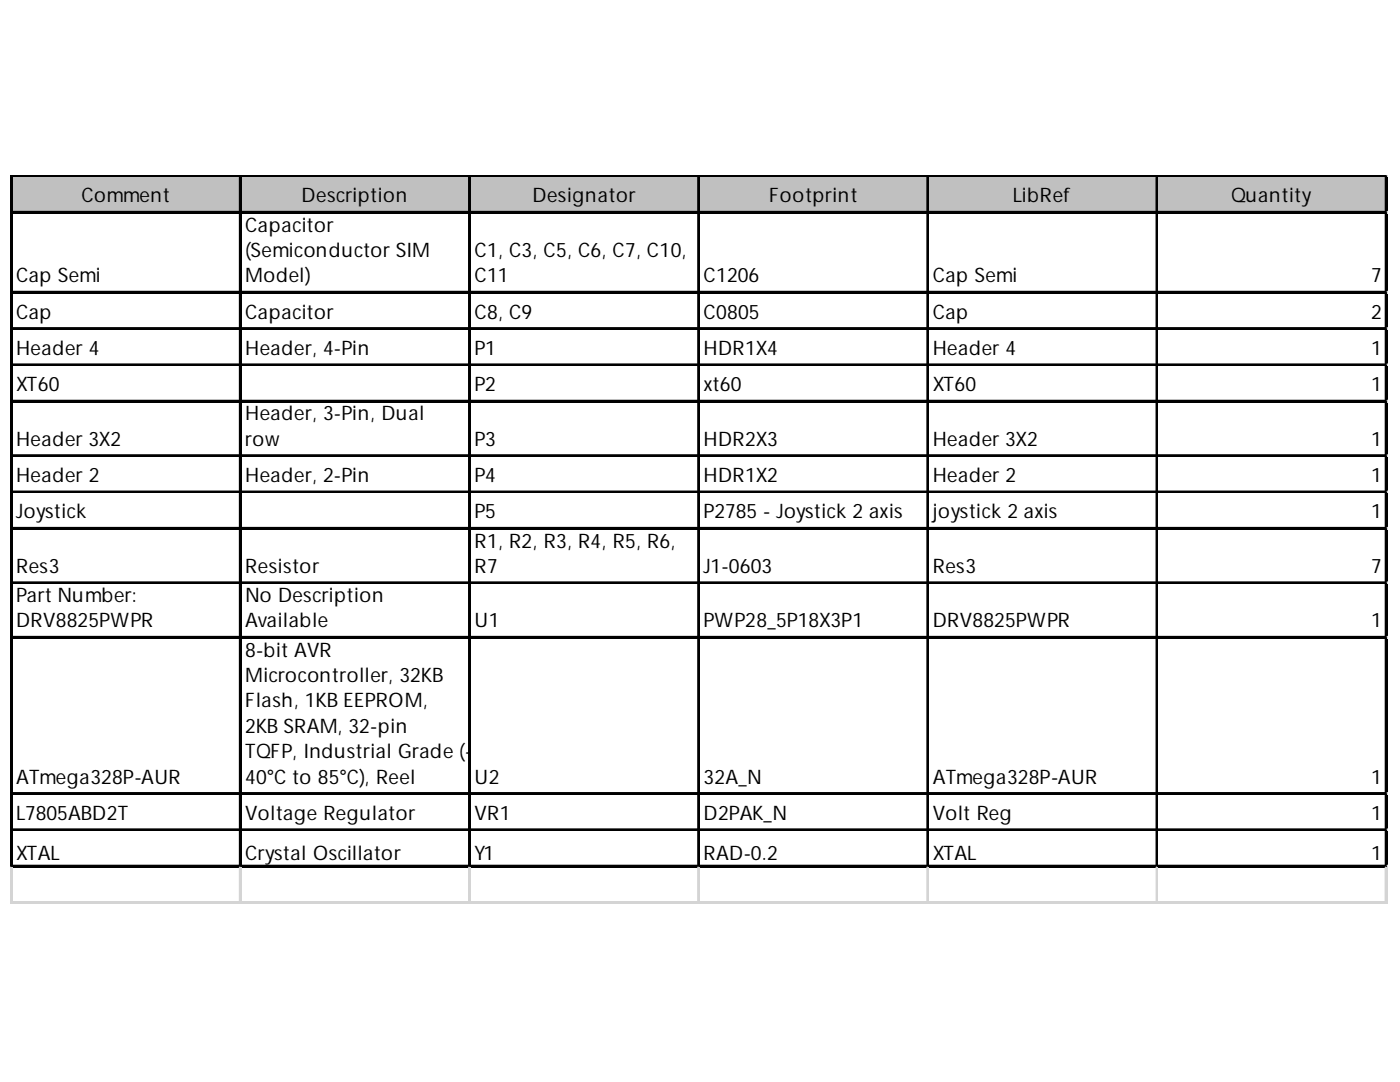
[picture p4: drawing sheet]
<svg xmlns="http://www.w3.org/2000/svg" width="279mm" height="216mm" viewBox="0 0 279 216" stroke-linecap="round" stroke-linejoin="round" font-family="sans-serif">
<defs><g id="words">
<g font-size="4">
<text x="16.3" y="40.4">Comment</text>
<text x="60.2" y="40.4">Description</text>
<text x="106.3" y="40.4">Designator</text>
<text x="153.5" y="40.4">Footprint</text>
<text x="202.1" y="40.4">LibRef</text>
<text x="245.7" y="40.4">Quantity</text>
<text x="48.9" y="46.2">Capacitor</text>
<text x="48.9" y="51.3">(SemiconductorSIM</text>
<text x="94.7" y="51.3">C1, C3, C5, C6, C7, C10,</text>
<text x="3.2" y="56.3">CapSemi</text>
<text x="48.9" y="56.3">Model)</text>
<text x="94.7" y="56.3">C11</text>
<text x="140.4" y="56.3">C1206</text>
<text x="186.1" y="56.3">CapSemi</text>
<text x="273.6" y="56.3">7</text>
<text x="3.2" y="63.6">Cap</text>
<text x="48.9" y="63.6">Capacitor</text>
<text x="94.7" y="63.6">C8, C9</text>
<text x="140.4" y="63.6">C0805</text>
<text x="186.1" y="63.6">Cap</text>
<text x="273.6" y="63.6">2</text>
<text x="3.2" y="70.8">Header4</text>
<text x="48.9" y="70.8">Header, 4-Pin</text>
<text x="94.7" y="70.8">P1</text>
<text x="140.4" y="70.8">HDR1X4</text>
<text x="186.1" y="70.8">Header4</text>
<text x="273.6" y="70.8">1</text>
<text x="3.2" y="78.1">XT60</text>
<text x="48.9" y="83.9">Header, 3-Pin, Dual</text>
<text x="94.7" y="78.1">P2</text>
<text x="140.4" y="78.1">xt60</text>
<text x="186.1" y="78.1">XT60</text>
<text x="273.6" y="78.1">1</text>
<text x="3.2" y="89">Header3X2</text>
<text x="48.9" y="89">row</text>
<text x="94.7" y="89">P3</text>
<text x="140.4" y="89">HDR2X3</text>
<text x="186.1" y="89">Header3X2</text>
<text x="273.6" y="89">1</text>
<text x="3.2" y="96.2">Header2</text>
<text x="48.9" y="96.2">Header, 2-Pin</text>
<text x="94.7" y="96.2">P4</text>
<text x="140.4" y="96.2">HDR1X2</text>
<text x="186.1" y="96.2">Header2</text>
<text x="273.6" y="96.2">1</text>
<text x="3.2" y="103.5">Joystick</text>
<text x="94.7" y="103.5">P5</text>
<text x="140.4" y="103.5">P2785 - Joystick2 axis</text>
<text x="186.1" y="103.5">joystick2 axis</text>
<text x="273.6" y="103.5">1</text>
<text x="94.7" y="109.3">R1, R2, R3, R4, R5, R6,</text>
<text x="3.2" y="114.3">Res3</text>
<text x="48.9" y="114.3">Resistor</text>
<text x="94.7" y="114.3">R7</text>
<text x="140.4" y="114.3">J1-0603</text>
<text x="186.1" y="114.3">Res3</text>
<text x="273.6" y="114.3">7</text>
<text x="3.2" y="120.1">PartNumber:</text>
<text x="3.2" y="125.2">DRV8825PWPR</text>
<text x="48.9" y="120.1">NoDescription</text>
<text x="48.9" y="125.2">Available</text>
<text x="94.7" y="125.2">U1</text>
<text x="140.4" y="125.2">PWP28_5P18X3P1</text>
<text x="186.1" y="125.2">DRV8825PWPR</text>
<text x="273.6" y="125.2">1</text>
<text x="48.9" y="131">8-bitAVR</text>
<text x="48.9" y="136.1">Microcontroller, 32KB</text>
<text x="48.9" y="141.1">Flash, 1KBEEPROM,</text>
<text x="48.9" y="146.2">2KBSRAM, 32-pin</text>
<text x="48.9" y="151.3">TQFP, Industrial Grade(-</text>
<text x="3.2" y="156.4">ATmega328P-AUR</text>
<text x="48.9" y="156.4">40°Cto85°C), Reel</text>
<text x="94.7" y="156.4">U2</text>
<text x="140.4" y="156.4">32A_N</text>
<text x="186.1" y="156.4">ATmega328P-AUR</text>
<text x="273.6" y="156.4">1</text>
<text x="3.2" y="163.6">L7805ABD2T</text>
<text x="48.9" y="163.6">VoltageRegulator</text>
<text x="94.7" y="163.6">VR1</text>
<text x="140.4" y="163.6">D2PAK_N</text>
<text x="186.1" y="163.6">VoltReg</text>
<text x="273.6" y="163.6">1</text>
<text x="3.2" y="171.6">XTAL</text>
<text x="48.9" y="171.6">Crystal Oscillator</text>
<text x="94.7" y="171.6">Y1</text>
<text x="140.4" y="171.6">RAD-0.2</text>
<text x="186.1" y="171.6">XTAL</text>
<text x="273.6" y="171.6">1</text>
</g>
</g></defs>
<path d="M2.4 35.3h274.5v7.3h-274.5z" fill="#c0c0c0"/>
<g fill="none" stroke="#000" stroke-width=".36">
<path d="M2.1 35v138.1M2.3 35v138.1M2.5 35h274.4M2.5 35.2h274.4M47.9 35.4v137.7M48 35.4v137.7M93.6 35.4v137.7M93.8 35.4v137.7M139.3 35.4v137.7M139.5 35.4v137.7M185.1 35.4v137.7M185.2 35.4v137.7"/>
<path d="M230.8 35.4v137.7M231 35.4v137.7M276.5 35.4v137.7M276.7 35.4v137.7M2.5 42.3h274.4M2.5 42.4h274.4M2.5 58.2h274.4M2.5 58.4h274.4M2.5 65.5h274.4M2.5 65.6h274.4M2.5 72.7h274.4M2.5 72.9h274.4"/>
<path d="M2.5 79.9h274.4M2.5 80.1h274.4M2.5 90.8h274.4M2.5 91h274.4M2.5 98.1h274.4M2.5 98.2h274.4M2.5 105.3h274.4M2.5 105.5h274.4M2.5 116.2h274.4M2.5 116.4h274.4M2.5 127.1h274.4M2.5 127.2h274.4"/>
<path d="M2.5 158.2h274.4M2.5 158.4h274.4M2.5 165.5h274.4M2.5 165.7h274.4M2.5 172.7h274.4M2.5 172.9h274.4"/>
</g>
<g fill="none" stroke="#d4d4d4" stroke-width=".36">
<path d="M276.9 35h.1M2.1 173.1v7.2M2.3 173.1v7.2M47.9 173.1v7.2M48 173.1v7.2M93.6 173.1v7.2M93.8 173.1v7.2M139.3 173.1v7.2M139.5 173.1v7.2M185.1 173.1v7.2M185.2 173.1v7.2M230.8 173.1v7.2"/>
<path d="M231 173.1v7.2M276.5 173.1v7.2M276.7 173.1v7.2"/>
</g>
<path d="M276.9 35v.4z" fill="#d4d4d4"/>
<path d="M276.9 42.3h.1" fill="none" stroke="#d4d4d4" stroke-width=".36"/>
<path d="M276.9 42.3v.3z" fill="#d4d4d4"/>
<path d="M276.9 58.2h.1" fill="none" stroke="#d4d4d4" stroke-width=".36"/>
<path d="M276.9 58.2v.4z" fill="#d4d4d4"/>
<path d="M276.9 65.5h.1" fill="none" stroke="#d4d4d4" stroke-width=".36"/>
<path d="M276.9 65.5v.3z" fill="#d4d4d4"/>
<path d="M276.9 72.7h.1" fill="none" stroke="#d4d4d4" stroke-width=".36"/>
<path d="M276.9 72.7v.4z" fill="#d4d4d4"/>
<path d="M276.9 79.9h.1" fill="none" stroke="#d4d4d4" stroke-width=".36"/>
<path d="M276.9 79.9v.4z" fill="#d4d4d4"/>
<path d="M276.9 90.8h.1" fill="none" stroke="#d4d4d4" stroke-width=".36"/>
<path d="M276.9 90.8v.4z" fill="#d4d4d4"/>
<path d="M276.9 98.1h.1" fill="none" stroke="#d4d4d4" stroke-width=".36"/>
<path d="M276.9 98.1v.3z" fill="#d4d4d4"/>
<path d="M276.9 105.3h.1" fill="none" stroke="#d4d4d4" stroke-width=".36"/>
<path d="M276.9 105.3v.4z" fill="#d4d4d4"/>
<path d="M276.9 116.2h.1" fill="none" stroke="#d4d4d4" stroke-width=".36"/>
<path d="M276.9 116.2v.3z" fill="#d4d4d4"/>
<path d="M276.9 127.1h.1" fill="none" stroke="#d4d4d4" stroke-width=".36"/>
<path d="M276.9 127.1v.3z" fill="#d4d4d4"/>
<path d="M276.9 158.2h.1" fill="none" stroke="#d4d4d4" stroke-width=".36"/>
<path d="M276.9 158.2v.4z" fill="#d4d4d4"/>
<path d="M276.9 165.5h.1" fill="none" stroke="#d4d4d4" stroke-width=".36"/>
<path d="M276.9 165.5v.3z" fill="#d4d4d4"/>
<path d="M276.9 172.7h.1" fill="none" stroke="#d4d4d4" stroke-width=".36"/>
<path d="M276.9 172.7v.4z" fill="#d4d4d4"/>
<path d="M2.1 180h274.8M2.1 180.1h274.8" fill="none" stroke="#d4d4d4" stroke-width=".36"/>
<use href="#words"/>
</svg>
